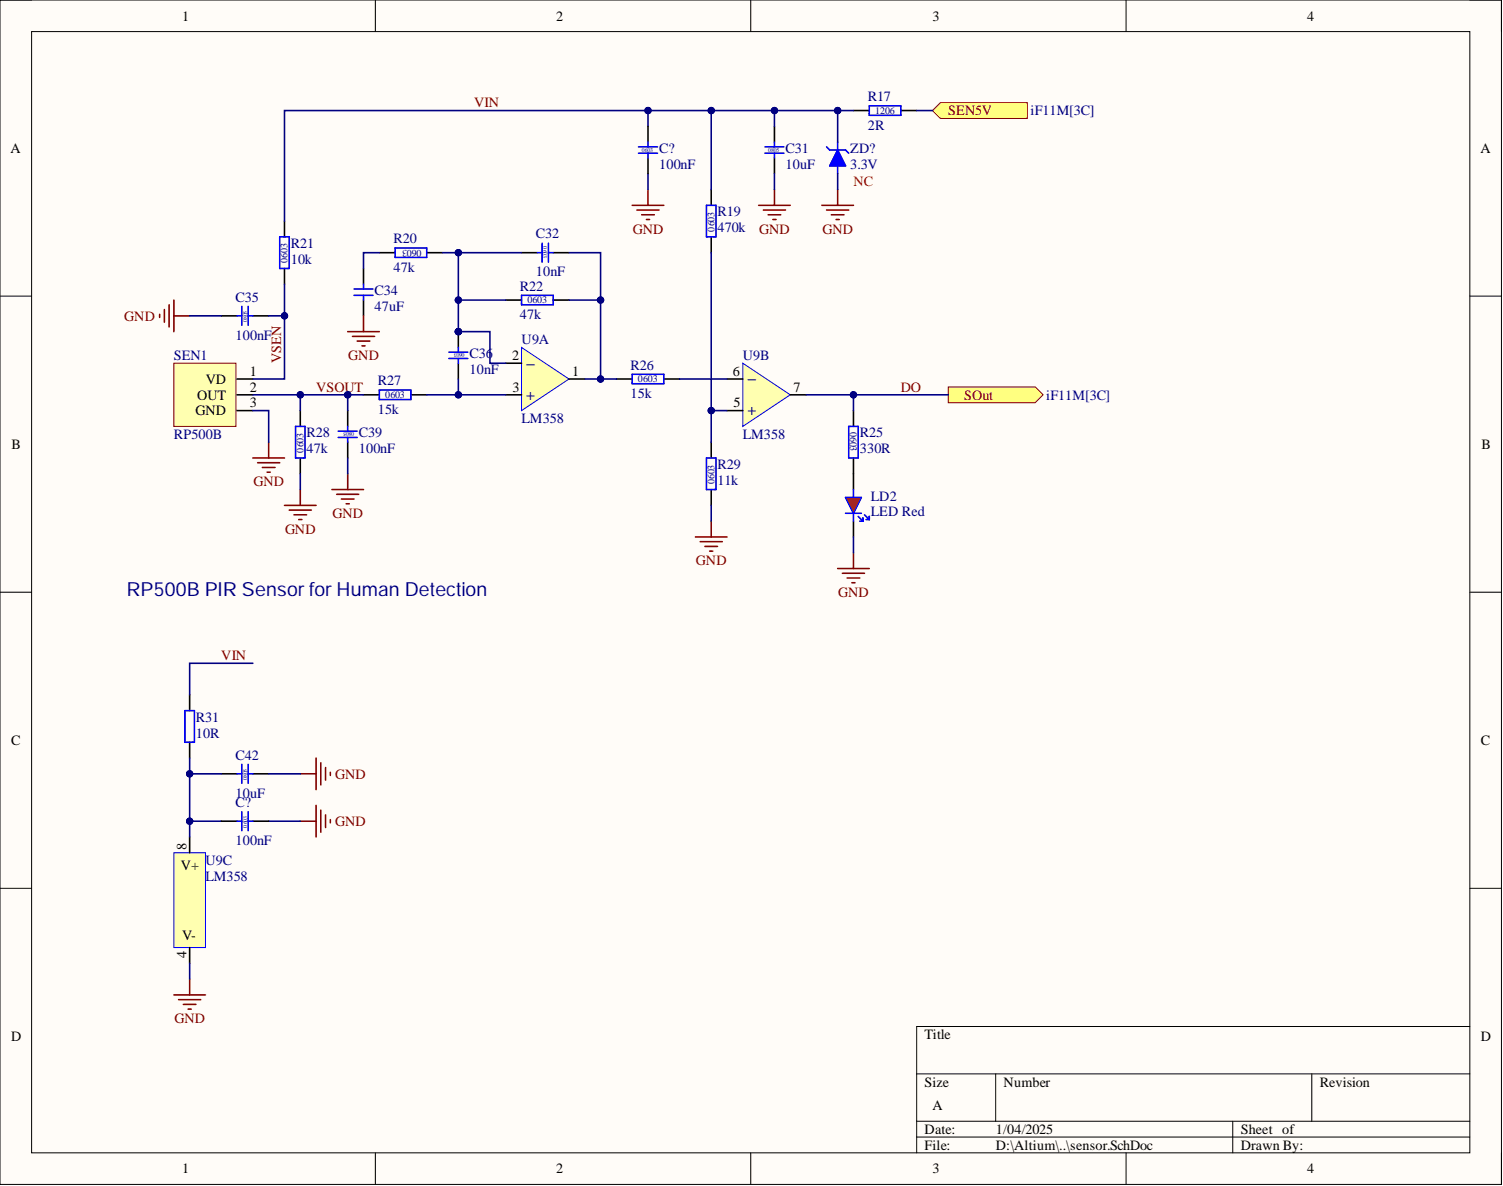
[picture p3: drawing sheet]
<svg xmlns="http://www.w3.org/2000/svg" width="241mm" height="190mm" viewBox="0 0 241 190" stroke-linecap="round" stroke-linejoin="round" font-family="sans-serif">
<defs><g id="words">
<text font-size="3.1" fill="#000080" x="20.3" y="95.7">RP500B PIR SensorforHuman Detection</text>
<g font-size="2.5" fill="#000080">
<text x="84.5" y="59.4">−</text>
<text x="84.5" y="64.2">+</text>
<text x="120" y="61.9">−</text>
<text x="120" y="66.7">+</text>
</g>
<g font-size="2.3">
<text x="29.3" y="3.3">1</text>
<text x="89.3" y="3.3">2</text>
<text x="149.7" y="3.3">3</text>
<text x="209.8" y="3.3">4</text>
<text x="1.7" y="24.5">A</text>
<text x="237.7" y="24.5">A</text>
<text x="82.2" y="57.8">2</text>
<text x="31.6" y="64.2">OUT</text>
<text x="33.1" y="61.6">VD</text>
<text x="40.1" y="60.4">1</text>
<text x="40.1" y="62.9">2</text>
<text x="40.1" y="65.4">3</text>
<text x="82.3" y="62.9">3</text>
<text x="91.9" y="60.4">1</text>
<text x="117.6" y="60.4">6</text>
<text x="117.7" y="65.4">5</text>
<text x="127.4" y="62.9">7</text>
<text x="31.4" y="66.7">GND</text>
<text x="1.9" y="72.1">B</text>
<text x="237.8" y="72.1">B</text>
<text x="1.8" y="119.6">C</text>
<text x="237.8" y="119.6">C</text>
<text x="29.9" y="136.5" transform="rotate(-90 29.9 136.5)">8</text>
<text x="29" y="139.8">V+</text>
<text x="29.3" y="150.9">V-</text>
<text x="29.9" y="153.8" transform="rotate(-90 29.9 153.8)">4</text>
<text x="1.8" y="167.2">D</text>
<text x="148.4" y="166.9">Title</text>
<text x="237.8" y="167.2">D</text>
<text x="148.4" y="174.5">Size</text>
<text x="149.7" y="178.3">A</text>
<text x="161.1" y="174.5">Number</text>
<text x="211.9" y="174.5">Revision</text>
<text x="148.4" y="182.1">Date:</text>
<text x="148.4" y="184.7">File:</text>
<text x="159.9" y="182.1">1/04/2025</text>
<text x="159.9" y="184.7">D:\Altium\..\sensor.SchDoc</text>
<text x="199.2" y="182.1">Sheet of</text>
<text x="199.2" y="184.7">Drawn By:</text>
<text x="29.3" y="188.5">1</text>
<text x="89.3" y="188.5">2</text>
<text x="149.7" y="188.5">3</text>
<text x="209.8" y="188.5">4</text>
</g>
<g font-size="2.3" fill="#800000">
<text x="76.1" y="17.3">VIN</text>
<text x="152.2" y="18.5">SEN5V</text>
<text x="101.6" y="37.5">GND</text>
<text x="121.9" y="37.5">GND</text>
<text x="132" y="37.5">GND</text>
<text x="20" y="51.5">GND</text>
<text x="45.2" y="58.3" transform="rotate(-90 45.2 58.3)">VSEN</text>
<text x="55.9" y="57.8">GND</text>
<text x="50.7" y="62.9">VSOUT</text>
<text x="144.6" y="62.9">DO</text>
<text x="154.8" y="64.2">SOut</text>
<text x="40.7" y="78.1">GND</text>
<text x="53.4" y="83.2">GND</text>
<text x="45.8" y="85.7">GND</text>
<text x="111.7" y="90.8">GND</text>
<text x="134.6" y="95.9">GND</text>
<text x="35.5" y="106">VIN</text>
<text x="53.8" y="125.1">GND</text>
<text x="53.8" y="132.7">GND</text>
<text x="28" y="164.4">GND</text>
</g>
<g font-size="2.3" fill="#000080">
<text x="139.3" y="16.2">R17</text>
<text x="139.3" y="20.8">2R</text>
<text x="165.4" y="18.5">iF11M[3C]</text>
<text x="105.8" y="24.6">C?</text>
<text x="105.8" y="27.1">100nF</text>
<text x="126.1" y="24.6">C31</text>
<text x="126.1" y="27.1">10uF</text>
<text x="136.5" y="24.6">ZD?</text>
<text x="136.5" y="27.1">3.3V</text>
<text x="115.2" y="34.8">R19</text>
<text x="46.7" y="39.8">R21</text>
<text x="63.2" y="39.1">R20</text>
<text x="86" y="38.3">C32</text>
<text x="115.2" y="37.3">470k</text>
<text x="46.7" y="42.4">10k</text>
<text x="60.1" y="47.4">C34</text>
<text x="63.2" y="43.6">47k</text>
<text x="83.5" y="46.7">R22</text>
<text x="86" y="44.4">10nF</text>
<text x="37.8" y="48.5">C35</text>
<text x="60.1" y="50">47uF</text>
<text x="83.5" y="51.2">47k</text>
<text x="27.9" y="57.8">SEN1</text>
<text x="37.8" y="54.5">100nF</text>
<text x="75.4" y="57.6">C36</text>
<text x="83.7" y="55.3">U9A</text>
<text x="101.2" y="59.4">R26</text>
<text x="119.3" y="57.8">U9B</text>
<text x="60.6" y="61.9">R27</text>
<text x="75.4" y="60.1">10nF</text>
<text x="101.2" y="63.9">15k</text>
<text x="168" y="64.2">iF11M[3C]</text>
<text x="27.9" y="70.5">RP500B</text>
<text x="49.2" y="70.3">R28</text>
<text x="57.6" y="70.3">C39</text>
<text x="60.6" y="66.5">15k</text>
<text x="83.7" y="68">LM358</text>
<text x="119.3" y="70.5">LM358</text>
<text x="138" y="70.3">R25</text>
<text x="49.2" y="72.8">47k</text>
<text x="57.6" y="72.8">100nF</text>
<text x="115.2" y="75.3">R29</text>
<text x="115.2" y="77.9">11k</text>
<text x="138" y="72.8">330R</text>
<text x="139.8" y="80.4">LD2</text>
<text x="139.8" y="82.9">LED Red</text>
<text x="31.5" y="115.9">R31</text>
<text x="31.5" y="118.5">10R</text>
<text x="37.8" y="122">C42</text>
<text x="37.8" y="128.1">10uF</text>
<text x="37.8" y="129.6">C?</text>
<text x="37.8" y="135.7">100nF</text>
<text x="33" y="139">U9C</text>
<text x="33" y="141.5">LM358</text>
</g>
<text font-size="2.3" fill="#f00" x="137" y="29.9">NC</text>
<g font-size="1.6" fill="#000080">
<text x="140.5" y="18.3">1206</text>
<text x="67.7" y="40.1" transform="rotate(-180 67.7 40.1)">0603</text>
<text x="114.7" y="37.2" transform="rotate(-90 114.7 37.2)">0603</text>
<text x="46.2" y="42.3" transform="rotate(-90 46.2 42.3)">0603</text>
<text x="84.7" y="48.7">0603</text>
<text x="61.8" y="63.9">0603</text>
<text x="102.4" y="61.4">0603</text>
<text x="136.5" y="69.4" transform="rotate(90 136.5 69.4)">0603</text>
<text x="48.7" y="72.7" transform="rotate(-90 48.7 72.7)">0603</text>
<text x="114.7" y="77.8" transform="rotate(-90 114.7 77.8)">0603</text>
</g>
<g font-size=".9" fill="#000080">
<text x="103" y="24.4">0603</text>
<text x="123.3" y="24.4">0805</text>
<text x="87.2" y="39.6" transform="rotate(90 87.2 39.6)">0603</text>
<text x="39.7" y="51.7" transform="rotate(-90 39.7 51.7)">0805</text>
<text x="74.6" y="56.7" transform="rotate(-180 74.6 56.7)">0603</text>
<text x="56.8" y="69.4" transform="rotate(-180 56.8 69.4)">0805</text>
<text x="39.7" y="125.3" transform="rotate(-90 39.7 125.3)">0805</text>
<text x="39.7" y="132.9" transform="rotate(-90 39.7 132.9)">0603</text>
</g>
</g></defs>
<path d="M0 0h241.1v190.2h-241.1z" fill-rule="evenodd" fill="#fffcf8"/>
<path d="M0 0h241.1v190.2h-241.1z" fill="none" stroke="#000" stroke-width=".16"/>
<path d="M5.1 5.1h230.9v180.1h-230.9z" fill-rule="evenodd" fill="#fffcf8"/>
<g fill="none" stroke="#000" stroke-width=".16">
<path d="M0 0h5.1M5.1 5.1h230.9v180.1h-230.9zM60.3 0v5.1M120.5 0v5.1M180.8 0v5.1M236 0h5.1v5.1M0 47.6h5.1M236 47.6h5.1M0 95.1h5.1M236 95.1h5.1M0 142.7h5.1M236 142.7h5.1"/>
<path d="M147.2 172.5h88.8M159.9 172.5v7.6M210.6 172.5v7.6M236 164.9h-88.8v20.3M60.3 185.2v5M120.5 185.2v5M147.2 180.1h88.8M147.2 182.6h88.8M180.8 185.2v5M197.9 180.1v5.1M241.1 185.2v5"/>
</g>
<path d="M45.7 35.5v2.6M35.5 50.7h2.6M40.6 50.7h2.5M45.7 43.1v2.6M48.2 66v2.5M48.2 73.6v2.5M55.8 66v2.5M55.8 71v2.6M58.4 63.4h2.5M66 63.4h2.5" fill="none" stroke="#000" stroke-width=".25"/>
<path d="M44.9 38.1h1.5v5h-1.5zM38.1 50.7h.7M38.8 49.2v3.1M39.8 49.2v3.1M39.8 50.7h.8M47.4 68.5h1.6v5.1h-1.6zM54.3 70.3h3M54.3 69.3h3M55.8 68.5v.8M55.8 70.3v.7M60.9 62.7h5.1v1.5h-5.1z" fill="none" stroke="#00f" stroke-width=".25"/>
<g fill="none" stroke="#800000" stroke-width=".25">
<path d="M25.6 50.5v.5M26.4 49.7v2M27.1 49v3.5M27.9 48.2v5.1M27.9 50.7h2.5M40.6 73.6h5.1M41.4 74.3h3.5M42.1 75.1h2.1M42.9 75.8h.5M43.1 71v2.6M48.2 78.6v2.6M53.3 78.6h5.1"/>
<path d="M54 79.4h3.6M55.8 76.1v2.5M45.7 81.2h5M46.4 81.9h3.6M47.2 82.7h2M48 83.5h.5M54.8 80.2h2M55.6 80.9h.5"/>
</g>
<circle cx="73.6" cy="53.3" r=".51" fill="#000080"/>
<circle cx="73.6" cy="53.3" r=".51" fill="none" stroke="#000080" stroke-width=".16"/>
<path d="M73.6 53.3v2.5M73.6 58.3v2.6" fill="none" stroke="#000" stroke-width=".25"/>
<circle cx="73.6" cy="53.3" r=".51" fill="#000080"/>
<circle cx="73.6" cy="53.3" r=".51" fill="none" stroke="#000080" stroke-width=".16"/>
<g fill="none" stroke="#00f" stroke-width=".25">
<path d="M63.4 39.8h5.1v1.5h-5.1zM87 39.1v3M88 39.1v3M113.4 33h1.5v5.1h-1.5zM56.8 47.4h3.1M56.8 46.4h3.1M58.4 45.7v.7M58.4 47.4v.8M72.1 57.6h3M72.1 56.6h3M73.6 55.8v.8M73.6 57.6v.7"/>
<path d="M83.7 47.4h5.1v1.6h-5.1zM86.3 40.6h.7M88 40.6h.8M101.5 60.1h5.1v1.5h-5.1zM113.4 73.6h1.5v5h-1.5zM135.7 79.9h2.6l-1.3 2.5zM136.3 68.5h1.5v5.1h-1.5zM137 78.6v1.3M135.7 82.4h2.6M137 82.4v1.3M29.7 114.1h1.5v5.1h-1.5zM38.1 124.3h.7"/>
<path d="M38.8 122.8v3M39.8 122.8v3M39.8 124.3h.8"/>
</g>
<g fill="none" stroke="#000" stroke-width=".25">
<path d="M114.2 30.4v2.6M114.2 38.1v2.5M58.4 43.1v2.6M58.4 48.2v2.5M60.9 40.6h2.5M68.5 40.6h2.5M81.2 48.2h2.5M83.7 40.6h2.6M88.8 48.2h2.5M88.8 40.6h2.5M99 60.9h2.5M106.6 60.9h2.5"/>
<path d="M114.2 71v2.6M114.2 78.6v2.6M137 66v2.5M137 73.6v5M137 83.7v2.5M30.4 111.6v2.5M30.4 119.2v2.6M35.5 124.3h2.6M40.6 124.3h2.5"/>
</g>
<g fill="none" stroke="#800000" stroke-width=".25">
<path d="M55.8 53.3h5.1M56.6 54h3.5M57.3 54.8h2.1M58.1 55.6h.5M58.4 50.7v2.6M111.6 86.2h5.1M112.4 87h3.6M113.2 87.8h2M113.9 88.5h.5M114.2 83.7v2.5M48.2 131.9h2.5M48.2 124.3h2.5"/>
<path d="M50.7 121.8v5M50.7 129.4v5M51.5 122.5v3.6M51.5 130.1v3.6M52.3 123.3v2M52.3 130.9v2M53 124v.5M53 131.7v.5M27.9 159.8h5.1M30.4 157.3v2.5M28.7 160.6h3.5M29.4 161.3h2.1"/>
<path d="M30.2 162.1h.5"/>
</g>
<path d="M135.7 79.9h2.6l-1.3 2.5z" fill="#f00"/>
<path d="M135.7 79.9h2.6l-1.3 2.5z" fill="none" stroke="#00f" stroke-width=".16"/>
<path d="M137.8 82.9l.7 .8M138 83.7h.5M138.5 83.2v.5M138.8 82.7l.8 .8M139 83.5h.6M139.6 82.9v.6" fill="none" stroke="#00f" stroke-width=".25"/>
<path d="M134.5 91.3h5.1M135.2 92.1h3.6M136 92.8h2M136.8 93.6h.5M137 88.8v2.5" fill="none" stroke="#800000" stroke-width=".25"/>
<path d="M152.2 62.1h14l1.3 1.3-1.3 1.3h-14z" fill-rule="evenodd" fill="#ffff80"/>
<path d="M152.2 62.1h14l1.3 1.3-1.3 1.3h-14z" fill="none" stroke="#800000" stroke-width=".16"/>
<path d="M149.7 17.8l1.3-1.3h13.9v2.5h-13.9z" fill-rule="evenodd" fill="#ffff80"/>
<path d="M149.7 17.8l1.3-1.3h13.9v2.5h-13.9z" fill="none" stroke="#800000" stroke-width=".16"/>
<path d="M137 17.8h2.6M144.6 17.8h2.6M124.3 20.3v2.5M124.3 25.4v2.5" fill="none" stroke="#000" stroke-width=".25"/>
<path d="M139.6 17h5v1.5h-5zM122.8 23.6h3.1M122.8 24.6h3.1M124.3 22.8v.8M124.3 24.6v.8" fill="none" stroke="#00f" stroke-width=".25"/>
<path d="M121.8 33h5.1M122.6 33.7h3.5M123.3 34.5h2M124.1 35.3h.5M124.3 30.4v2.6" fill="none" stroke="#800000" stroke-width=".25"/>
<path d="M27.9 58.3h10v10.2h-10z" fill-rule="evenodd" fill="#ffffb0"/>
<path d="M27.9 58.3h10v10.2h-10z" fill="none" stroke="#800000" stroke-width=".16"/>
<path d="M38.1 60.9h2.5M38.1 63.4h2.5M38.1 66h2.5" fill="none" stroke="#000" stroke-width=".25"/>
<path d="M83.7 55.8l7.6 5.1-7.6 5.1z" fill="#ffffb0"/>
<path d="M83.7 55.8l7.6 5.1-7.6 5.1z" fill="none" stroke="#00f" stroke-width=".16"/>
<path d="M81.2 58.3h2.5M81.2 63.4h2.5M91.3 60.9h2.6" fill="none" stroke="#000" stroke-width=".25"/>
<path d="M119.3 58.3l7.6 5.1-7.6 5.1z" fill="#ffffb0"/>
<path d="M119.3 58.3l7.6 5.1-7.6 5.1z" fill="none" stroke="#00f" stroke-width=".16"/>
<path d="M116.7 60.9h2.6M116.7 66h2.6M126.9 63.4h2.5" fill="none" stroke="#000" stroke-width=".25"/>
<path d="M27.9 137h5.1v15.2h-5.1z" fill-rule="evenodd" fill="#ffffb0"/>
<path d="M27.9 137h5.1v15.2h-5.1z" fill="none" stroke="#00f" stroke-width=".16"/>
<path d="M30.4 134.4v2.6M30.4 152.2v2.5" fill="none" stroke="#000" stroke-width=".25"/>
<path d="M43.1 50.7h2.6" fill="none" stroke="#000080" stroke-width=".25"/>
<circle cx="45.7" cy="50.7" r=".51" fill="#000080"/>
<circle cx="45.7" cy="50.7" r=".51" fill="none" stroke="#000080" stroke-width=".16"/>
<path d="M30.4 50.7h5.1M40.6 66h2.5v5M40.6 63.4h7.6" fill="none" stroke="#000080" stroke-width=".25"/>
<circle cx="48.2" cy="63.4" r=".51" fill="#000080"/>
<circle cx="48.2" cy="63.4" r=".51" fill="none" stroke="#000080" stroke-width=".16"/>
<path d="M48.2 66v-2.6h7.6v2.6" fill="none" stroke="#000080" stroke-width=".25"/>
<circle cx="48.2" cy="63.4" r=".51" fill="#000080"/>
<circle cx="48.2" cy="63.4" r=".51" fill="none" stroke="#000080" stroke-width=".16"/>
<circle cx="55.8" cy="63.4" r=".51" fill="#000080"/>
<circle cx="55.8" cy="63.4" r=".51" fill="none" stroke="#000080" stroke-width=".16"/>
<path d="M48.2 76.1v2.5M55.8 73.6v2.5M55.8 63.4h2.6" fill="none" stroke="#000080" stroke-width=".25"/>
<circle cx="55.8" cy="63.4" r=".51" fill="#000080"/>
<circle cx="55.8" cy="63.4" r=".51" fill="none" stroke="#000080" stroke-width=".16"/>
<path d="M73.6 60.9v2.5" fill="none" stroke="#000080" stroke-width=".25"/>
<circle cx="73.6" cy="63.4" r=".51" fill="#000080"/>
<circle cx="73.6" cy="63.4" r=".51" fill="none" stroke="#000080" stroke-width=".16"/>
<path d="M73.6 53.3h5.1v5h2.5" fill="none" stroke="#000080" stroke-width=".25"/>
<circle cx="73.6" cy="53.3" r=".51" fill="#000080"/>
<circle cx="73.6" cy="53.3" r=".51" fill="none" stroke="#000080" stroke-width=".16"/>
<path d="M71 40.6h2.6" fill="none" stroke="#000080" stroke-width=".25"/>
<circle cx="73.6" cy="40.6" r=".51" fill="#000080"/>
<circle cx="73.6" cy="40.6" r=".51" fill="none" stroke="#000080" stroke-width=".16"/>
<path d="M60.9 40.6h-2.5v2.5M96.4 60.9h2.6" fill="none" stroke="#000080" stroke-width=".25"/>
<circle cx="96.4" cy="60.9" r=".51" fill="#000080"/>
<circle cx="96.4" cy="60.9" r=".51" fill="none" stroke="#000080" stroke-width=".16"/>
<path d="M30.4 131.9h5.1M43.1 131.9h5.1M30.4 154.7v2.6" fill="none" stroke="#000080" stroke-width=".25"/>
<circle cx="30.4" cy="131.9" r=".51" fill="#000080"/>
<circle cx="30.4" cy="131.9" r=".51" fill="none" stroke="#000080" stroke-width=".16"/>
<path d="M30.4 124.3h5.1M43.1 124.3h5.1" fill="none" stroke="#000080" stroke-width=".25"/>
<circle cx="30.4" cy="124.3" r=".51" fill="#000080"/>
<circle cx="30.4" cy="124.3" r=".51" fill="none" stroke="#000080" stroke-width=".16"/>
<path d="M147.2 17.8h2.5M124.3 27.9v2.5M73.6 48.2h7.6M114.2 81.2v2.5M137 86.2v2.6M40.6 106.5h-10.2v5.1" fill="none" stroke="#000080" stroke-width=".25"/>
<circle cx="73.6" cy="48.2" r=".51" fill="#000080"/>
<circle cx="73.6" cy="48.2" r=".51" fill="none" stroke="#000080" stroke-width=".16"/>
<path d="M91.3 48.2h5.1" fill="none" stroke="#000080" stroke-width=".25"/>
<circle cx="96.4" cy="48.2" r=".51" fill="#000080"/>
<circle cx="96.4" cy="48.2" r=".51" fill="none" stroke="#000080" stroke-width=".16"/>
<path d="M116.7 66h-2.5v5" fill="none" stroke="#000080" stroke-width=".25"/>
<circle cx="114.2" cy="66" r=".51" fill="#000080"/>
<circle cx="114.2" cy="66" r=".51" fill="none" stroke="#000080" stroke-width=".16"/>
<path d="M114.2 40.6v25.4" fill="none" stroke="#000080" stroke-width=".25"/>
<circle cx="114.2" cy="66" r=".51" fill="#000080"/>
<circle cx="114.2" cy="66" r=".51" fill="none" stroke="#000080" stroke-width=".16"/>
<path d="M114.2 17.8v12.6" fill="none" stroke="#000080" stroke-width=".25"/>
<circle cx="114.2" cy="17.8" r=".51" fill="#000080"/>
<circle cx="114.2" cy="17.8" r=".51" fill="none" stroke="#000080" stroke-width=".16"/>
<path d="M45.7 45.7v15.2h-5.1" fill="none" stroke="#000080" stroke-width=".25"/>
<circle cx="45.7" cy="50.7" r=".51" fill="#000080"/>
<circle cx="45.7" cy="50.7" r=".51" fill="none" stroke="#000080" stroke-width=".16"/>
<path d="M68.5 63.4h12.7" fill="none" stroke="#000080" stroke-width=".25"/>
<circle cx="73.6" cy="63.4" r=".51" fill="#000080"/>
<circle cx="73.6" cy="63.4" r=".51" fill="none" stroke="#000080" stroke-width=".16"/>
<path d="M83.7 40.6h-10.1v12.7" fill="none" stroke="#000080" stroke-width=".25"/>
<circle cx="73.6" cy="40.6" r=".51" fill="#000080"/>
<circle cx="73.6" cy="40.6" r=".51" fill="none" stroke="#000080" stroke-width=".16"/>
<circle cx="73.6" cy="48.2" r=".51" fill="#000080"/>
<circle cx="73.6" cy="48.2" r=".51" fill="none" stroke="#000080" stroke-width=".16"/>
<circle cx="73.6" cy="53.3" r=".51" fill="#000080"/>
<circle cx="73.6" cy="53.3" r=".51" fill="none" stroke="#000080" stroke-width=".16"/>
<path d="M91.3 40.6h5.1v20.3h-2.5" fill="none" stroke="#000080" stroke-width=".25"/>
<circle cx="96.4" cy="48.2" r=".51" fill="#000080"/>
<circle cx="96.4" cy="48.2" r=".51" fill="none" stroke="#000080" stroke-width=".16"/>
<circle cx="96.4" cy="60.9" r=".51" fill="#000080"/>
<circle cx="96.4" cy="60.9" r=".51" fill="none" stroke="#000080" stroke-width=".16"/>
<path d="M30.4 121.8v12.6" fill="none" stroke="#000080" stroke-width=".25"/>
<circle cx="30.4" cy="124.3" r=".51" fill="#000080"/>
<circle cx="30.4" cy="124.3" r=".51" fill="none" stroke="#000080" stroke-width=".16"/>
<circle cx="30.4" cy="131.9" r=".51" fill="#000080"/>
<circle cx="30.4" cy="131.9" r=".51" fill="none" stroke="#000080" stroke-width=".16"/>
<path d="M129.4 63.4h7.6v2.6" fill="none" stroke="#000080" stroke-width=".25"/>
<circle cx="137" cy="63.4" r=".51" fill="#000080"/>
<circle cx="137" cy="63.4" r=".51" fill="none" stroke="#000080" stroke-width=".16"/>
<path d="M109.1 60.9h7.6M137 63.4h15.2" fill="none" stroke="#000080" stroke-width=".25"/>
<circle cx="137" cy="63.4" r=".51" fill="#000080"/>
<circle cx="137" cy="63.4" r=".51" fill="none" stroke="#000080" stroke-width=".16"/>
<path d="M124.3 17.8v2.5" fill="none" stroke="#000080" stroke-width=".25"/>
<circle cx="124.3" cy="17.8" r=".51" fill="#000080"/>
<circle cx="124.3" cy="17.8" r=".51" fill="none" stroke="#000080" stroke-width=".16"/>
<path d="M137 17.8h-91.3v17.7" fill="none" stroke="#000080" stroke-width=".25"/>
<circle cx="134.5" cy="17.8" r=".51" fill="#000080"/>
<circle cx="134.5" cy="17.8" r=".51" fill="none" stroke="#000080" stroke-width=".16"/>
<circle cx="124.3" cy="17.8" r=".51" fill="#000080"/>
<circle cx="124.3" cy="17.8" r=".51" fill="none" stroke="#000080" stroke-width=".16"/>
<circle cx="114.2" cy="17.8" r=".51" fill="#000080"/>
<circle cx="114.2" cy="17.8" r=".51" fill="none" stroke="#000080" stroke-width=".16"/>
<circle cx="104" cy="17.8" r=".51" fill="#000080"/>
<circle cx="104" cy="17.8" r=".51" fill="none" stroke="#000080" stroke-width=".16"/>
<path d="M131.9 33h5.1M132.7 33.7h3.6M133.5 34.5h2M134.2 35.3h.5M134.5 30.4v2.6" fill="none" stroke="#800000" stroke-width=".25"/>
<path d="M133.2 24.1h2.5M134.5 24.1l1.2 2.5h-2.5zM134.5 22.8v1.3M134.5 26.6v1.3" fill="none" stroke="#00f" stroke-width=".25"/>
<path d="M134.5 24.1l1.2 2.5h-2.5z" fill="#00f"/>
<path d="M134.5 24.1l1.2 2.5h-2.5z" fill="none" stroke="#00f" stroke-width=".16"/>
<path d="M132.7 23.6l.5 .5M135.7 24.1l.6 .5" fill="none" stroke="#00f" stroke-width=".25"/>
<path d="M134.5 17.8v5M134.5 27.9v2.5" fill="none" stroke="#000080" stroke-width=".25"/>
<circle cx="134.5" cy="17.8" r=".51" fill="#000080"/>
<circle cx="134.5" cy="17.8" r=".51" fill="none" stroke="#000080" stroke-width=".16"/>
<path d="M101.5 33h5.1M102.3 33.7h3.5M103 34.5h2M103.8 35.3h.5M104 30.4v2.6" fill="none" stroke="#800000" stroke-width=".25"/>
<path d="M104 17.8v2.5" fill="none" stroke="#000080" stroke-width=".25"/>
<circle cx="104" cy="17.8" r=".51" fill="#000080"/>
<circle cx="104" cy="17.8" r=".51" fill="none" stroke="#000080" stroke-width=".16"/>
<path d="M104 27.9v2.5" fill="none" stroke="#000080" stroke-width=".25"/>
<path d="M104 20.3v2.5M104 25.4v2.5M35.5 131.9h2.6M40.6 131.9h2.5" fill="none" stroke="#000" stroke-width=".25"/>
<path d="M102.5 23.6h3.1M102.5 24.6h3.1M104 22.8v.8M104 24.6v.8M38.1 131.9h.7M38.8 130.4v3M39.8 130.4v3M39.8 131.9h.8" fill="none" stroke="#00f" stroke-width=".25"/>
<use href="#words"/>
</svg>
